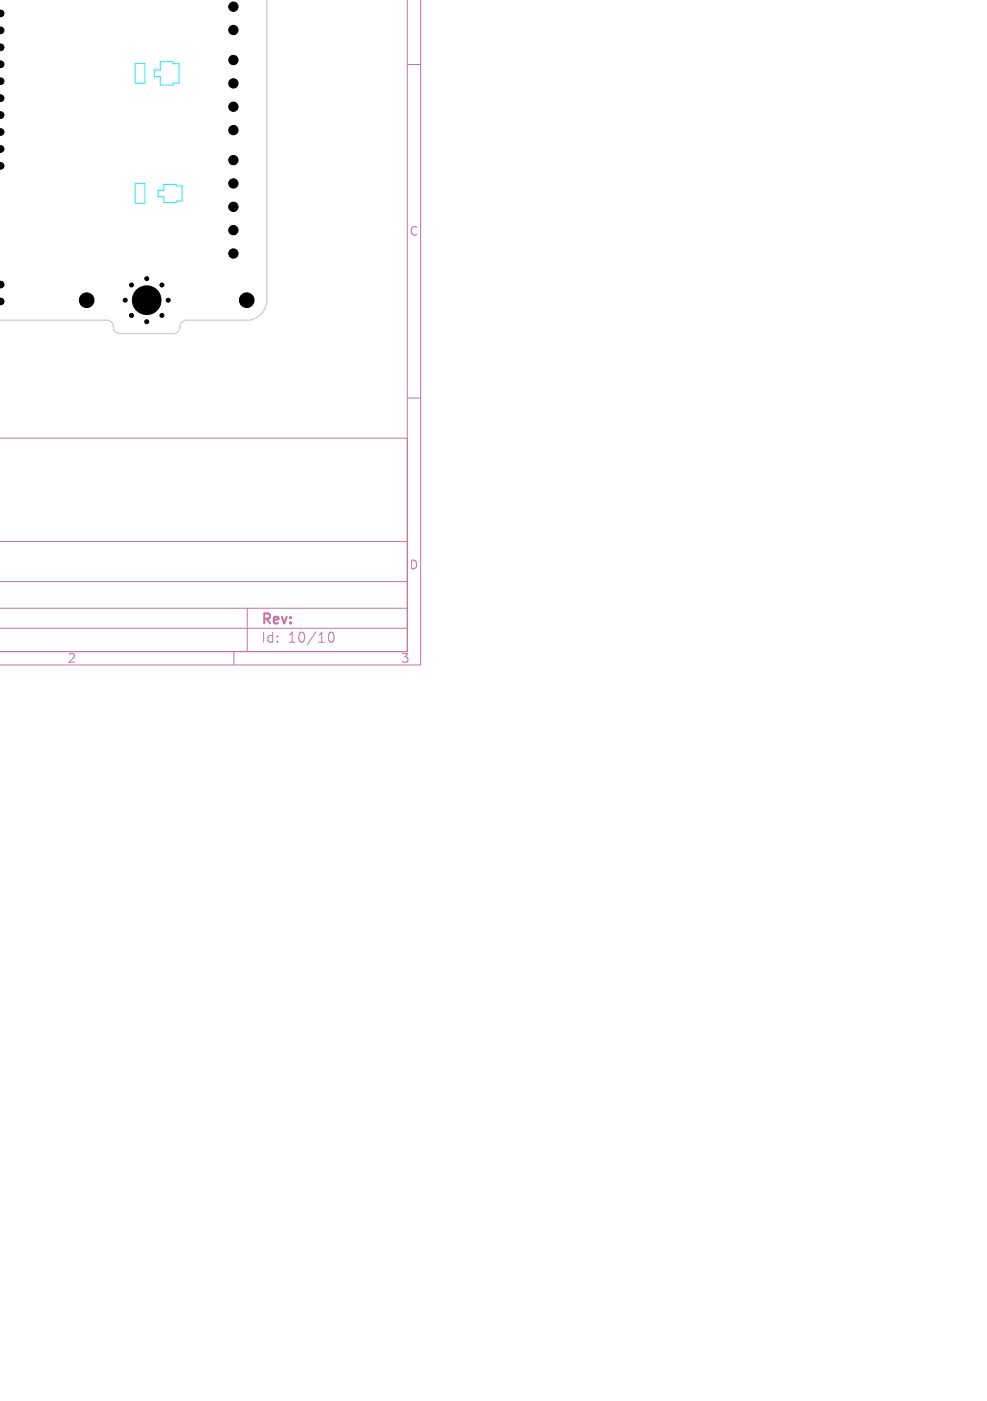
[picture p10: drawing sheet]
<svg xmlns="http://www.w3.org/2000/svg" width="148mm" height="210mm" viewBox="0 0 148 210" stroke-linecap="round" stroke-linejoin="round" font-family="sans-serif">
<defs><g id="words">
<g font-size="2.1" fill="#c872ab">
<text x="39.1" y="94">Rev:</text>
<text x="39.1" y="96.6">Id:</text>
<text x="43.2" y="96.6">10/10</text>
</g>
<g font-size="1.8" fill="#c872ab">
<text x="61.3" y="35.5">C</text>
<text x="61.3" y="85.5">D</text>
<text x="10.1" y="99.6">2</text>
<text x="60.1" y="99.6">3</text>
</g>
</g></defs>
<path d="M61.1 0v97.7h-61.2h61.2v-32h-61.1M63.1 0v99.7h-63.1M61.1 9.7h2M61.1 59.7h2M0 94.2h61.1M0 91.2h61.1M0 87.2h61.1M0 81.2h61.1M35.1 97.7v2M37.1 91.2v6.5M49.4 94.9l.3-.1a.94 .94 0 0 1 0 1.5h-.1a.91 .91 0 0 1-.2-1.4z" fill="none" stroke="#c872ab" stroke-width=".15"/>
<path d="M20.3 9.5h1.4v3h-1.4zM24 9.2h2v.3h.9v3h-.9v.3h-2v-1.3h-.9v-1h.9zM20.3 27.5h1.4v3h-1.4zM24.6 27.6h1.8v.3h.9v2.2h-.9v.3h-1.8v-.9h-.9v-1h.9z" fill="none" stroke="#26e9ff" stroke-width=".15"/>
<path d="M40 0v45a3 3 0 0 1-3 3h-9a1.16 1.16 0 0 0-1.1 1.3l-.3 .5-.5 .2h-8.1a1.16 1.16 0 0 1-1.1-1.3l-.3-.5-.6-.2h-16.1" fill="none" stroke="#d0d2cd" stroke-width=".2"/>
<g fill="#000" stroke="#000" stroke-width=".15">
<path d="M-.1 -.1h.7zM-.1 19.4a.47 .47 0 0 1 .7 .4 .47 .47 0 0 1-.7 .4zM-.1 16.8a.47 .47 0 0 1 .7 .5 .47 .47 0 0 1-.7 .4zM-.1 14.3a.47 .47 0 0 1 .7 .4 .47 .47 0 0 1-.7 .4zM-.1 11.7a.47 .47 0 0 1 .7 .5 .47 .47 0 0 1-.7 .4zM-.1 9.2a.47 .47 0 0 1 .7 .4 .47 .47 0 0 1-.7 .5zM-.1 6.7a.47 .47 0 0 1 .7 .4 .47 .47 0 0 1-.7 .4zM-.1 4.1a.47 .47 0 0 1 .7 .5 .47 .47 0 0 1-.7 .4zM-.1 1.6a.47 .47 0 0 1 .7 .4 .47 .47 0 0 1-.7 .4zM-.1 24.4a.47 .47 0 0 1 .7 .5 .47 .47 0 0 1-.7 .4zM-.1 21.9a.47 .47 0 0 1 .7 .4 .47 .47 0 0 1-.7 .5zM-.1 42.2a.47 .47 0 0 1 .7 .5 .47 .47 0 0 1-.7 .4z"/>
<path d="M-.1 44.8a.47 .47 0 0 1 .7 .4 .47 .47 0 0 1-.7 .4z"/>
<circle cx="35" cy="4.5" r=".7"/>
<circle cx="35" cy="12.5" r=".7"/>
<circle cx="35" cy="19.5" r=".7"/>
<circle cx="35" cy="9" r=".7"/>
<circle cx="35" cy="16" r=".7"/>
<circle cx="35" cy="1" r=".7"/>
<circle cx="35" cy="27.5" r=".7"/>
<circle cx="35" cy="34.5" r=".7"/>
<circle cx="35" cy="31" r=".7"/>
<circle cx="35" cy="24" r=".7"/>
<circle cx="35" cy="38" r=".7"/>
<circle cx="13" cy="45" r="1.1"/>
<circle cx="18.8" cy="45" r=".3"/>
<circle cx="19.7" cy="42.7" r=".3"/>
<circle cx="19.7" cy="47.3" r=".3"/>
<circle cx="22" cy="45" r="2.15"/>
<circle cx="22" cy="48.2" r=".3"/>
<circle cx="22" cy="41.8" r=".3"/>
<circle cx="24.3" cy="42.7" r=".3"/>
<circle cx="24.3" cy="47.3" r=".3"/>
<circle cx="25.2" cy="45" r=".3"/>
<circle cx="37" cy="45" r="1.1"/>
</g>
<use href="#words"/>
</svg>
